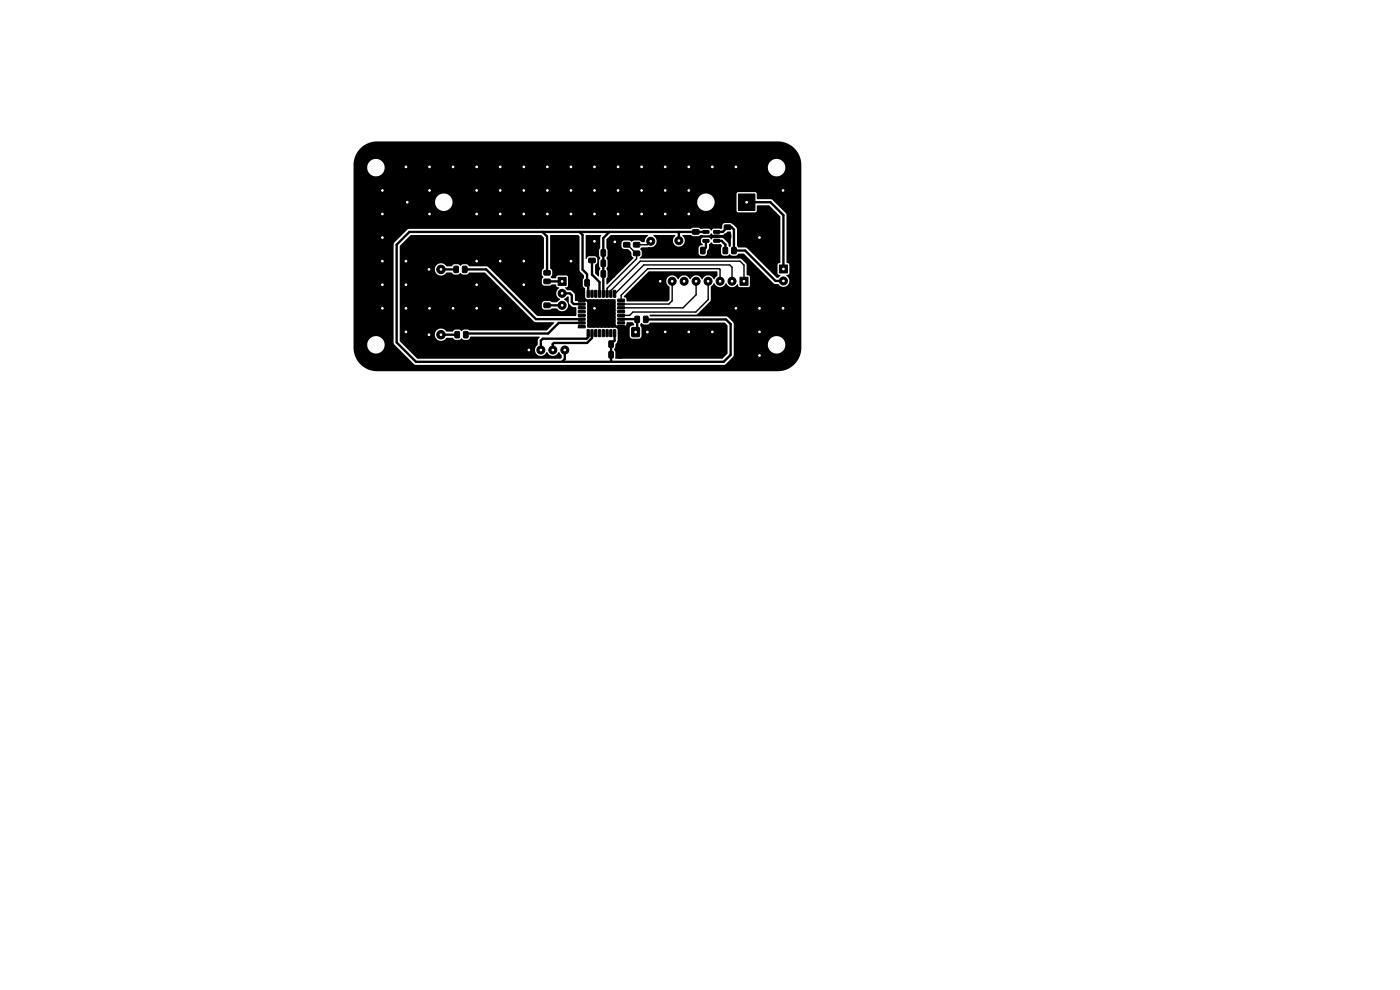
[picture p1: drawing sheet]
<svg xmlns="http://www.w3.org/2000/svg" width="297mm" height="210mm" viewBox="0 0 297 210" stroke-linecap="round" stroke-linejoin="round" font-family="sans-serif">
<g fill="#000" stroke="#000" stroke-width=".21">
<path d="M90.1 56.3h1.8v1.7h-1.8zM96.3 56.5l.7-.1 .3 .2v1l-.2 .2-.6 .1-.2-.2zM98.1 56.5l.7-.1 .3 .2v1l-.2 .2-.6 .1-.2-.2zM115.4 57.4h1.2l.2 .2-.1 .6-.2 .2h-1l-.1-.3zM124.9 54.8h1.3l.1 .2v.6l-.2 .1h-1.1l-.1-.2zM124.9 52.9h1.3l.1 .2v.6l-.2 .2-1.1-.1-.1-.2zM127.6 57.4h.6l.3 .1v1.1l-.2 .2h-.6l-.2-.1zM127.6 55.2l.6-.1 .3 .2v1l-.2 .3h-.6l-.2-.2zM127.6 53l.6-.1 .3 .2v1l-.2 .3h-.6l-.2-.2zM129.5 57.4h.6l.3 .1v1.1l-.2 .2h-.6l-.2-.1zM129.5 55.2l.6-.1 .3 .2v1l-.2 .3h-.6l-.2-.2zM129.5 53l.6-.1 .3 .2v1l-.2 .3h-.6l-.2-.2z"/>
<path d="M132.3 51.5l1.2-.1 .1 .3v.6l-.2 .1h-1l-.2-.2zM132.3 53.3h1.2l.1 .2v.6l-.2 .2-1-.1-.2-.2zM134.4 51.5l1.2-.1 .2 .3-.1 .6-.2 .1h-1l-.1-.2zM134.4 53.3h1.2l.2 .2-.1 .6-.2 .2-1-.1-.1-.2zM146.8 52.5l.7-.1 .2 .2v1l-.2 .3h-.6l-.2-.2zM146.9 48.8l1.3-.1 .1 .3v.5l-.2 .2h-1.1l-.1-.3zM146.9 50.7l1.3-.1 .1 .3v.5l-.2 .2h-1.1l-.1-.3zM148.7 52.5l.6-.1 .3 .2v1l-.2 .3h-.5l-.3-.2zM149.1 50.8h1.2l.1 .5-1.2 .1zM149.1 48.9h1.2l.1 .5-1.2 .1zM151.4 48.9h1.2l.1 .5-1.2 .1zM151.4 49.9h1.2l.1 .5h-1.2z"/>
<path d="M151.4 50.8h1.2l.1 .5-1.2 .1zM153.4 52.5l.7-.1 .3 .2v1l-.2 .2-.6 .1-.2-.2zM153.7 47.8l1.2-.1 .2 .3-.1 .5-.2 .2h-1l-.2-.2zM153.7 49.7l1.2-.1 .2 .3-.1 .5-.2 .2h-1l-.2-.3zM155.3 52.5l.7-.1 .2 .2v1l-.1 .2-.7 .1-.2-.2zM157 58.8h1.7v1.7h-1.7zM156.6 41.2h3.6v3.4h-3.6zM165.3 56.2h1.7v1.7h-1.7zM90.1 70.1h1.8v1.8h-1.8zM96.5 70.4l.7-.1 .3 .2v.9l-.2 .3h-.6l-.2-.2zM98.4 70.4l.7-.1 .2 .2v.9l-.1 .3h-.7l-.2-.2zM111.4 73.4h1.7v1.7h-1.7z"/>
<path d="M115.4 59.3l1.2-.1 .2 .2-.1 .6-.2 .2h-1l-.1-.2zM115.4 64.3h1.2l.2 .2-.1 .6-.2 .2h-1l-.1-.3zM115.4 62.5h1.2l.2 .2-.1 .6-.2 .2-1-.1-.1-.2zM118.4 58.8h1.7v1.7h-1.7zM122.2 59.3h.7l.2 .1v1.1l-.1 .2h-.6l-.2-.1zM122.7 69.1h1.4l.1 .4h-1.5zM122.7 68.3h1.4l.1 .4h-1.5zM122.7 67.5h1.4l.1 .4h-1.5zM122.7 66.7h1.4l.1 .4h-1.5zM122.7 65.9h1.4l.1 .4h-1.5zM122.7 65.1h1.4l.1 .4h-1.5zM122.7 64.3h1.4l.1 .4h-1.5z"/>
<path d="M122.7 63.5h1.4l.1 .4h-1.5zM124.6 61.6l.4 .1v1.4l-.5-.1zM124.6 70h.4v1.4l-.5-.1zM124.1 59.3h.7l.2 .1v1.1l-.1 .2h-.6l-.2-.1zM125.4 61.6l.4 .1v1.4l-.5-.1zM125.4 70h.4v1.4l-.5-.1zM126.2 61.6l.4 .1v1.4l-.5-.1zM126.2 70h.4v1.4l-.5-.1zM127 61.6l.4 .1v1.4l-.5-.1zM127 70h.4v1.4l-.5-.1zM127.8 61.6l.4 .1v1.4l-.5-.1zM127.8 70h.4v1.4l-.5-.1z"/>
<path d="M128.6 61.6l.4 .1v1.4l-.5-.1zM128.6 70h.4v1.4l-.5-.1zM129.2 74.6l.7-.1 .2 .2v1l-.1 .3h-.6l-.2-.2zM129.2 72.3h.7l.2 .1v1.1l-.1 .2h-.6l-.2-.1zM129.4 61.6l.4 .1v1.4l-.5-.1zM129.4 70h.4v1.4l-.5-.1zM130.2 61.6l.4 .1v1.4l-.5-.1zM130.2 70h.4v1.4l-.5-.1zM131.1 74.6l.7-.1 .2 .2v1l-.1 .3h-.6l-.2-.2zM131.1 72.3h.7l.2 .1v1.1l-.1 .2h-.6l-.2-.1zM131 63.5h1.4l.1 .4h-1.4zM131 64.3h1.4l.1 .4h-1.4z"/>
<path d="M131 65.1h1.4l.1 .4h-1.4zM131 65.9h1.4l.1 .4h-1.4zM131 66.7h1.4l.1 .4h-1.4zM131 67.5h1.4l.1 .4h-1.4zM131 68.3h1.4l.1 .4h-1.4zM131 69.1h1.4l.1 .4h-1.4zM134.1 69.5h1.5v1.9h-1.5zM134.7 67.1l.7-.1 .3 .2v1l-.2 .2h-.6l-.2-.1zM136.6 67.1l.7-.1 .2 .2v1l-.1 .2h-.7l-.2-.1z"/>
<circle cx="86.1" cy="35.4" r=".85"/>
<circle cx="91.1" cy="35.4" r=".85"/>
<circle cx="96.1" cy="35.4" r=".85"/>
<circle cx="101.1" cy="35.4" r=".85"/>
<circle cx="106.1" cy="35.4" r=".85"/>
<circle cx="111.1" cy="35.4" r=".85"/>
<circle cx="116.1" cy="35.4" r=".85"/>
<circle cx="121.1" cy="35.4" r=".85"/>
<circle cx="126.1" cy="35.4" r=".85"/>
<circle cx="131.1" cy="35.4" r=".85"/>
<circle cx="136.1" cy="35.4" r=".85"/>
<circle cx="141.1" cy="35.4" r=".85"/>
<circle cx="146.1" cy="35.4" r=".85"/>
<circle cx="151.1" cy="35.4" r=".85"/>
<circle cx="156.1" cy="35.4" r=".85"/>
<circle cx="81.1" cy="50.4" r=".85"/>
<circle cx="81.1" cy="45.4" r=".85"/>
<circle cx="81.1" cy="55.4" r=".85"/>
<circle cx="81.1" cy="40.4" r=".85"/>
<circle cx="86.1" cy="55.4" r=".85"/>
<circle cx="86.4" cy="42.9" r="1.75"/>
<circle cx="91.1" cy="45.4" r=".85"/>
<circle cx="91.1" cy="40.4" r=".85"/>
<circle cx="93.6" cy="57.1" r=".9"/>
<circle cx="101.1" cy="55.4" r=".85"/>
<circle cx="101.1" cy="45.4" r=".85"/>
<circle cx="101.1" cy="40.4" r=".85"/>
<circle cx="106.1" cy="45.4" r=".85"/>
<circle cx="106.1" cy="55.4" r=".85"/>
<circle cx="106.1" cy="40.4" r=".85"/>
<circle cx="111.1" cy="45.4" r=".85"/>
<circle cx="111.1" cy="55.4" r=".85"/>
<circle cx="111.1" cy="40.4" r=".85"/>
<circle cx="116.1" cy="45.4" r=".85"/>
<circle cx="116.1" cy="40.4" r=".85"/>
<circle cx="121.1" cy="55.4" r=".85"/>
<circle cx="121.1" cy="45.4" r=".85"/>
<circle cx="121.1" cy="40.4" r=".85"/>
<circle cx="126.1" cy="51.2" r=".85"/>
<circle cx="126.1" cy="45.4" r=".85"/>
<circle cx="126.1" cy="40.4" r=".85"/>
<circle cx="130.4" cy="51.3" r=".85"/>
<circle cx="131.1" cy="45.4" r=".85"/>
<circle cx="131.1" cy="40.4" r=".85"/>
<circle cx="136.1" cy="45.4" r=".85"/>
<circle cx="136.1" cy="40.4" r=".85"/>
<circle cx="138" cy="51.2" r=".85"/>
<circle cx="140.1" cy="59.7" r=".85"/>
<circle cx="141.1" cy="45.4" r=".85"/>
<circle cx="141.1" cy="40.4" r=".85"/>
<circle cx="142.6" cy="59.7" r=".85"/>
<circle cx="144" cy="51.1" r=".85"/>
<circle cx="145.1" cy="59.7" r=".85"/>
<circle cx="146.1" cy="45.4" r=".85"/>
<circle cx="146.1" cy="40.4" r=".85"/>
<circle cx="147.7" cy="59.7" r=".85"/>
<circle cx="150.2" cy="59.7" r=".85"/>
<circle cx="152.8" cy="59.7" r=".85"/>
<circle cx="155.3" cy="59.7" r=".85"/>
<circle cx="161.1" cy="50.4" r=".85"/>
<circle cx="166.1" cy="40.4" r=".85"/>
<circle cx="166.2" cy="59.6" r=".85"/>
<circle cx="81.1" cy="65.4" r=".85"/>
<circle cx="81.1" cy="60.4" r=".85"/>
<circle cx="86.1" cy="65.4" r=".85"/>
<circle cx="86.1" cy="60.4" r=".85"/>
<circle cx="86.1" cy="70.4" r=".85"/>
<circle cx="91.1" cy="65.4" r=".85"/>
<circle cx="93.6" cy="71" r=".9"/>
<circle cx="96.1" cy="65.4" r=".85"/>
<circle cx="101.1" cy="60.4" r=".85"/>
<circle cx="101.1" cy="65.4" r=".85"/>
<circle cx="106.1" cy="65.4" r=".85"/>
<circle cx="111.1" cy="60.4" r=".85"/>
<circle cx="114.7" cy="74.2" r=".85"/>
<circle cx="117.3" cy="74.2" r=".85"/>
<circle cx="119.3" cy="62.2" r=".85"/>
<circle cx="119.3" cy="64.8" r=".85"/>
<circle cx="119.8" cy="74.2" r=".85"/>
<circle cx="126.1" cy="65.4" r=".85"/>
<circle cx="141.1" cy="70.4" r=".85"/>
<circle cx="146.1" cy="70.4" r=".85"/>
<circle cx="151.1" cy="70.4" r=".85"/>
<circle cx="156.1" cy="65.4" r=".85"/>
<circle cx="161.1" cy="70.4" r=".85"/>
<circle cx="161.1" cy="75.4" r=".85"/>
<circle cx="161.1" cy="65.4" r=".85"/>
<circle cx="166.1" cy="65.4" r=".85"/>
</g>
<path d="M137.3 70.3v.3" fill="none" stroke="#000" stroke-width="1.7"/>
<g fill="none" stroke="#000" stroke-width=".5">
<path d="M93.6 57.2h3.2M98.6 57.2h4.5l10.6 10.5h9.7M115.1 49.2l1 1v7.7M116.1 59.7h3.2M122.9 49.2l.7 .6v7.4l.9 1v1.8l.3 .3v2M125.6 55.3v3l1.6 1.6v2.4M129.3 49.2l-1.3 1.3v11.8M144 49.2v1.9M149.8 49.2h-63l-2.7 2.7v20.8l4.2 4h65.2l1.5-1.4v-6.6l-1-.9-17-.1M149.8 51.1v1.4l-.7 .7M152 49.2h1.3l1-1h.9l.5 .5v4.5h2.4l6.4 6.4h1.7M152 51.1h1.1l.8 .8v1.3"/>
<path d="M158.4 42.9h5l2.8 2.8v11.4M93.9 71h3.1M116.1 64.8h3.2M119.3 62.2h1.6l.4 .4v1.5l.4 .4h1.7M119.8 74.3v1.9l-.6 .5M123.4 68.5h-4.9l-2.2 2.2h-17.2l-.3 .3M124.8 70.7v.8l-.4 .4h-9.3l-.4 .4v2M125.6 70.7v1l-1.1 1h-7l-.3 .3 .1 1.3M130.4 70.7v1.6l-.8 .7v3.6l.2 .1M131.8 67.7h3.3l.1 2.4-.4 .3"/>
</g>
<path d="M132.9 51.9l2.2 1.8v1.2l-6.3 6.3v1.1M138 51.2l-.7 .7h-2.2M142.6 59.7v4.1l-.7 .7h-10.1M147.7 59.7v2.8l-2.8 2.8h-13.1M150.2 59.7v3.9l-2.6 2.6h-13.3l-.7 .7h-1.8M152.8 59.7v-2.5l-.2-.2h-15.2l-5.6 5.6v1.1M155.3 59.7v-3l-.5-.5h-18.2l-6.2 6.1M157.8 59.7v-3.5l-.8-.8h-21.2l-6.2 6.2v.7" fill="none" stroke="#000" stroke-width=".3"/>
<path d="M76.3 31.6a5 5 0 0 1 3.7-1.6h85a5 5 0 0 1 5 5v38.8a5 5 0 0 1-5 4.9h-85a5 5 0 0 1-5-5.4h2.9v.2a1.85 1.85 0 0 0 2.2 1.5 1.85 1.85 0 0 0 1.4-2.3h2l.1 .4 4.2 4.2 .4 .1h65.4l.3-.1 1.7-1.7 .1-2.3h7.2v.2a1.85 1.85 0 0 0 3 1.1 1.85 1.85 0 0 0-.4-3.1 1.85 1.85 0 0 0-2.6 1.8h-7.2l-.1-4.7-1.4-1.5h-16.2l-.2-.2 .1-.2h9.9l3-2.9v-2.9l.7-.8a1.37 1.37 0 0 0 1.3 .8 1.37 1.37 0 0 0 1.2-.8 1.39 1.39 0 0 0 2.5 .2l.2 .5 .3 .1h1.8l.3-.4v-1.8l-.7-.4-.1-2.3-1.1-1.1-21.5-.1v-.2l.5-.5-.1-.7-.3-.6 .4-.3 1.4-.1a1.31 1.31 0 0 0 1.6-.8 1.31 1.31 0 0 0-.6-1.6l.1-.1h4.5l.1 .1a1.28 1.28 0 0 0-.2 1.9 1.28 1.28 0 0 0 1.9 0 1.28 1.28 0 0 0-.2-1.9l1.7-.1 .5 .2h1.2l.4-.2h1.8l.5-.4 .5 .4h2l1-.8 .6 .1v2.9l-.2 .3-.2-.2-.2-.7-.9-.9-.9-.2h-1.2l-.5 .4-.5-.4-1.4 .1-.3 .3v.5l.4 .5-.1 .2a.71 .71 0 0 0-.8 .6v1.3l.5 .4h.8l.4-.3 .1-.8 .4-.5v-.9l.5-.4 .5 .4h1.4l.3 .3-.1 .5v1.1l.4 .5h.8l.6-.3 .5 .3h.8l.5-.4h1.2l6.3 6.3 1 .2a1.31 1.31 0 0 0 2 .2 1.31 1.31 0 0 0-.3-2.1l.5-.2 .2-.3-.1-1.8-.5-.4-.1-10.2-3-3.2-3.2-.1-.1-1.2-.3-.3h-3.6l-.3 .2v3.9l.3 .3 3.7-.1 .2-.2 .1-1.2h2.5l2.4 2.3v9.8l-.5 .4-.1 1.8 .2 .3 .5 .3-.5 .4h-.3l-6.3-6.3-.4-.1-1.5-.1-.2-.3-.1-3.6-.7-.8-.7-.4-1.4 .1-.5 1.1h-1.6l-.5 .4-.5-.4h-1.8l-.5-.2h-1.1l-.5 .2h-59.7l-.4 .2-2.9 3v21h-2v-.1a1.85 1.85 0 0 0-2.1-1.3 1.85 1.85 0 0 0-1.5 2h-2.9v-30.3h17.3v.3a1.85 1.85 0 0 0 2 1.5 1.85 1.85 0 0 0 1.7-1.8h51.9v.3a1.85 1.85 0 0 0 3 1 1.85 1.85 0 0 0-.4-3.1 1.85 1.85 0 0 0-2.6 1.8h-51.9v-.2a1.85 1.85 0 0 0-2-1.8 1.85 1.85 0 0 0-1.7 2h-17.3v-7.3h2.9v.2a1.85 1.85 0 0 0 2 1.5 1.85 1.85 0 0 0 1.7-1.7h81.3v.2a1.85 1.85 0 0 0 3 1.1 1.85 1.85 0 0 0-.4-3.1 1.85 1.85 0 0 0-2.6 1.8h-81.3v-.3a1.85 1.85 0 0 0-2-1.7 1.85 1.85 0 0 0-1.7 2h-2.9v-.7a5 5 0 0 1 1.3-3.4zM87.1 49.9h27.7l.6 .6v6.4l-.4 .6v.7l.3 .6-.3 .5v.9l.5 .4h1.1l.5-.3h.8l.3 .6 .4 .2a1.36 1.36 0 0 0 .2 2.4l-.7 .6-2.6-.2-.5 .3v.9l.3 .5 1.3 .1 .5-.3h1a1.3 1.3 0 0 0 2.1 .1 1.3 1.3 0 0 0-.5-2l.6-.6 .3 .1 .1 1.1 .1 .4 .6 .6 .9 .1v1.3l-.1 .5h-8.2l-10.5-10.4-3.9-.1-.7-.5-.7 .1-.5 .3-.6-.3h-.7l-.6 .4h-1.1a1.32 1.32 0 0 0-2-.3 1.32 1.32 0 0 0 .1 2.1 1.32 1.32 0 0 0 1.9-.5h1.1l.6 .5 .7-.1 .6-.3 .5 .3 .7 .1 .7-.5h3.3l10.4 10.4 .3 .2h3.9l.1 .1-1.6 1.6h-16.4l-.4-.2h-.7l-.6 .4-.5-.4h-.7l-.7 .4h-1.3a1.33 1.33 0 0 0-2-.3 1.33 1.33 0 0 0 0 2 1.33 1.33 0 0 0 2-.3h1.3l.6 .4h.8l.5-.4 .5 .4h.7l.4-.1 .3-.6h14.6l.1 .1-.4 .7v.9a1.3 1.3 0 0 0-.1 2.1 1.3 1.3 0 0 0 2-.5 1.37 1.37 0 0 0 1.3 .8 1.37 1.37 0 0 0 1.3-.8l.6 .6v.6l-.2 .2h-30.5l-3.7-3.8v-20.1zM116.7 49.9h5.9l.3 .2v7.2l1 1.1v.6l-.3 .4v1.1l.5 .7v1.8a.65 .65 0 0 0 1 .4l5.5 .1 .1 .6-.1 4.7 .4 .3 1.4 .1a.7 .7 0 0 0 .6-.8l1.3 .1a.35 .35 0 0 1 .1 .5 .67 .67 0 0 0-.8 .6v1.7l.1 .3 .4 .2 1.4 .1 .3-.2 .3-.4v-1.7l-.3-.5v-.4l.2-.2 .6 .3 .7 .1 .7-.5h15.7l.6 .7v5.9l-1.1 1.1h-22.6l-.1-.1v-1.5a.64 .64 0 0 1 0-1l.1-.5 .4-.7v-2.3l-.2-.4h-5.6l-.6-.1-.1-4.6a.7 .7 0 0 0-.3-1l-2.2-.1-.2-1.6-.6-.5-.9-.1-.4-.5 .6-.4v-1.9l-.2-.3h-2l-.4 .5h-.8l-.3-.2 .4-.6v-.7l-.5-.6zM124.3 49.9h3.2l-.2 .5v2.2l-.2 .5v1.1l.2 .5-.2 .6v1.3a.64 .64 0 0 1 0 1v.9l-.2 .2-.7-.7v-1.8l.5-.6v-.7l-.2-.4-1.5-.1-.3 .1-.3 .4h-.1zM128.7 50.7l.9-.8h7.8l.1 .2a1.92 1.92 0 0 0-.8 1.3l-.6-.1-.5-.3h-1.1l-.5 .3-.5-.3h-1.1l-.4 .3-.2 .3 .2 1 .4 .2 .9 .1 .6 .6 .1 .8 .4 .4-5.6 5.6-.2-.1v-1.1l.3-.5-.1-1.4a.63 .63 0 0 1 .1-.8v-1.1l-.3-.5 .3-.6v-1.1l-.3-.5zM132.4 62.8l5.3-5.2h14.4l.1 .9-.7 .8a1.37 1.37 0 0 0-1.3-.9 1.37 1.37 0 0 0-1.3 .9 1.37 1.37 0 0 0-1.2-.9 1.37 1.37 0 0 0-1.3 .9 1.37 1.37 0 0 0-1.3-.9 1.37 1.37 0 0 0-1.2 .9 1.31 1.31 0 0 0-2.1-.6 1.31 1.31 0 0 0 .2 2.2v2.6l-.4 .4h-8.6a.82 .82 0 0 0-.5-.8z" fill="#000"/>
<g fill="#fff" stroke="#fff" stroke-width=".21">
<circle cx="116.1" cy="40.4" r=".18"/>
<circle cx="106.1" cy="45.4" r=".17"/>
<circle cx="126.1" cy="51.2" r=".17"/>
<circle cx="146.1" cy="40.4" r=".17"/>
<circle cx="141.1" cy="35.4" r=".17"/>
<circle cx="161.1" cy="50.4" r=".17"/>
<circle cx="101.1" cy="65.4" r=".17"/>
<circle cx="130.4" cy="51.3" r=".17"/>
<circle cx="101.1" cy="40.4" r=".17"/>
<circle cx="111.1" cy="40.4" r=".17"/>
<circle cx="136.1" cy="35.4" r=".17"/>
<circle cx="146.1" cy="35.4" r=".17"/>
<circle cx="131.1" cy="40.4" r=".18"/>
<circle cx="121.1" cy="55.4" r=".18"/>
<circle cx="81.1" cy="50.4" r=".17"/>
<circle cx="136.1" cy="45.4" r=".17"/>
<circle cx="86.1" cy="60.4" r=".17"/>
<circle cx="156.1" cy="65.4" r=".17"/>
<circle cx="161.1" cy="75.4" r=".18"/>
<circle cx="141.1" cy="45.4" r=".17"/>
<circle cx="161.1" cy="70.4" r=".18"/>
<circle cx="86.1" cy="65.4" r=".17"/>
<circle cx="81.1" cy="55.4" r=".17"/>
<circle cx="166.1" cy="65.4" r=".17"/>
<circle cx="81.1" cy="60.4" r=".17"/>
<circle cx="141.1" cy="70.4" r=".18"/>
<circle cx="101.1" cy="60.4" r=".17"/>
<circle cx="86.1" cy="35.4" r=".17"/>
<circle cx="146.1" cy="70.4" r=".18"/>
<circle cx="86.1" cy="70.4" r=".18"/>
<circle cx="81.1" cy="45.4" r=".17"/>
<circle cx="146.1" cy="45.4" r=".17"/>
<circle cx="151.1" cy="35.4" r=".17"/>
<circle cx="101.1" cy="45.4" r=".17"/>
<circle cx="81.1" cy="65.4" r=".17"/>
<circle cx="126.1" cy="35.4" r=".18"/>
<circle cx="101.1" cy="55.4" r=".17"/>
<circle cx="121.1" cy="45.4" r=".18"/>
<circle cx="96.1" cy="35.4" r=".17"/>
<circle cx="81.1" cy="40.4" r=".17"/>
<circle cx="156.1" cy="35.4" r=".17"/>
<circle cx="91.1" cy="65.4" r=".17"/>
<circle cx="106.1" cy="40.4" r=".17"/>
<circle cx="126.1" cy="65.4" r=".18"/>
<circle cx="106.1" cy="65.4" r=".17"/>
<circle cx="111.1" cy="35.4" r=".17"/>
<circle cx="121.1" cy="40.4" r=".18"/>
<circle cx="131.1" cy="35.4" r=".18"/>
<circle cx="96.1" cy="65.4" r=".17"/>
<circle cx="126.1" cy="45.4" r=".18"/>
<circle cx="116.1" cy="45.4" r=".18"/>
<circle cx="101.1" cy="35.4" r=".17"/>
<circle cx="116.1" cy="35.4" r=".18"/>
<circle cx="166.1" cy="40.4" r=".17"/>
<circle cx="131.1" cy="45.4" r=".18"/>
<circle cx="111.1" cy="55.4" r=".17"/>
<circle cx="91.1" cy="45.4" r=".17"/>
<circle cx="91.1" cy="35.4" r=".17"/>
<circle cx="86.1" cy="55.4" r=".17"/>
<circle cx="121.1" cy="35.4" r=".18"/>
<circle cx="106.1" cy="35.4" r=".17"/>
<circle cx="161.1" cy="65.4" r=".17"/>
<circle cx="106.1" cy="55.4" r=".17"/>
<circle cx="136.1" cy="40.4" r=".17"/>
<circle cx="111.1" cy="60.4" r=".17"/>
<circle cx="91.1" cy="40.4" r=".17"/>
<circle cx="151.1" cy="70.4" r=".18"/>
<circle cx="126.1" cy="40.4" r=".18"/>
<circle cx="141.1" cy="40.4" r=".17"/>
<circle cx="111.1" cy="45.4" r=".17"/>
<circle cx="144" cy="51.1" r=".17"/>
<circle cx="138" cy="51.2" r=".17"/>
<circle cx="164.7" cy="35.6" r=".17"/>
<circle cx="119.3" cy="59.7" r=".17"/>
<circle cx="119.3" cy="62.2" r=".17"/>
<circle cx="119.3" cy="64.8" r=".17"/>
<circle cx="79.7" cy="73.1" r=".18"/>
<circle cx="164.7" cy="73.1" r=".17"/>
<circle cx="79.7" cy="35.6" r=".18"/>
<circle cx="91" cy="71" r=".17"/>
<circle cx="93.6" cy="71" r=".17"/>
<circle cx="149.8" cy="42.9" r=".17"/>
<circle cx="94.1" cy="42.9" r=".17"/>
<circle cx="158.4" cy="42.9" r=".17"/>
<circle cx="86.4" cy="42.9" r=".17"/>
<circle cx="157.8" cy="59.7" r=".17"/>
<circle cx="155.3" cy="59.7" r=".17"/>
<circle cx="152.8" cy="59.7" r=".17"/>
<circle cx="150.2" cy="59.7" r=".17"/>
<circle cx="147.7" cy="59.7" r=".17"/>
<circle cx="145.1" cy="59.7" r=".17"/>
<circle cx="142.6" cy="59.7" r=".17"/>
<circle cx="140.1" cy="59.7" r=".17"/>
<circle cx="134.8" cy="70.4" r=".17"/>
<circle cx="137.3" cy="70.4" r=".17"/>
<circle cx="112.2" cy="74.3" r=".17"/>
<circle cx="114.7" cy="74.3" r=".17"/>
<circle cx="117.3" cy="74.3" r=".17"/>
<circle cx="119.8" cy="74.3" r=".17"/>
<circle cx="166.2" cy="57.1" r=".17"/>
<circle cx="166.2" cy="59.6" r=".17"/>
<circle cx="91" cy="57.1" r=".17"/>
<circle cx="93.6" cy="57.1" r=".17"/>
</g>
</svg>
